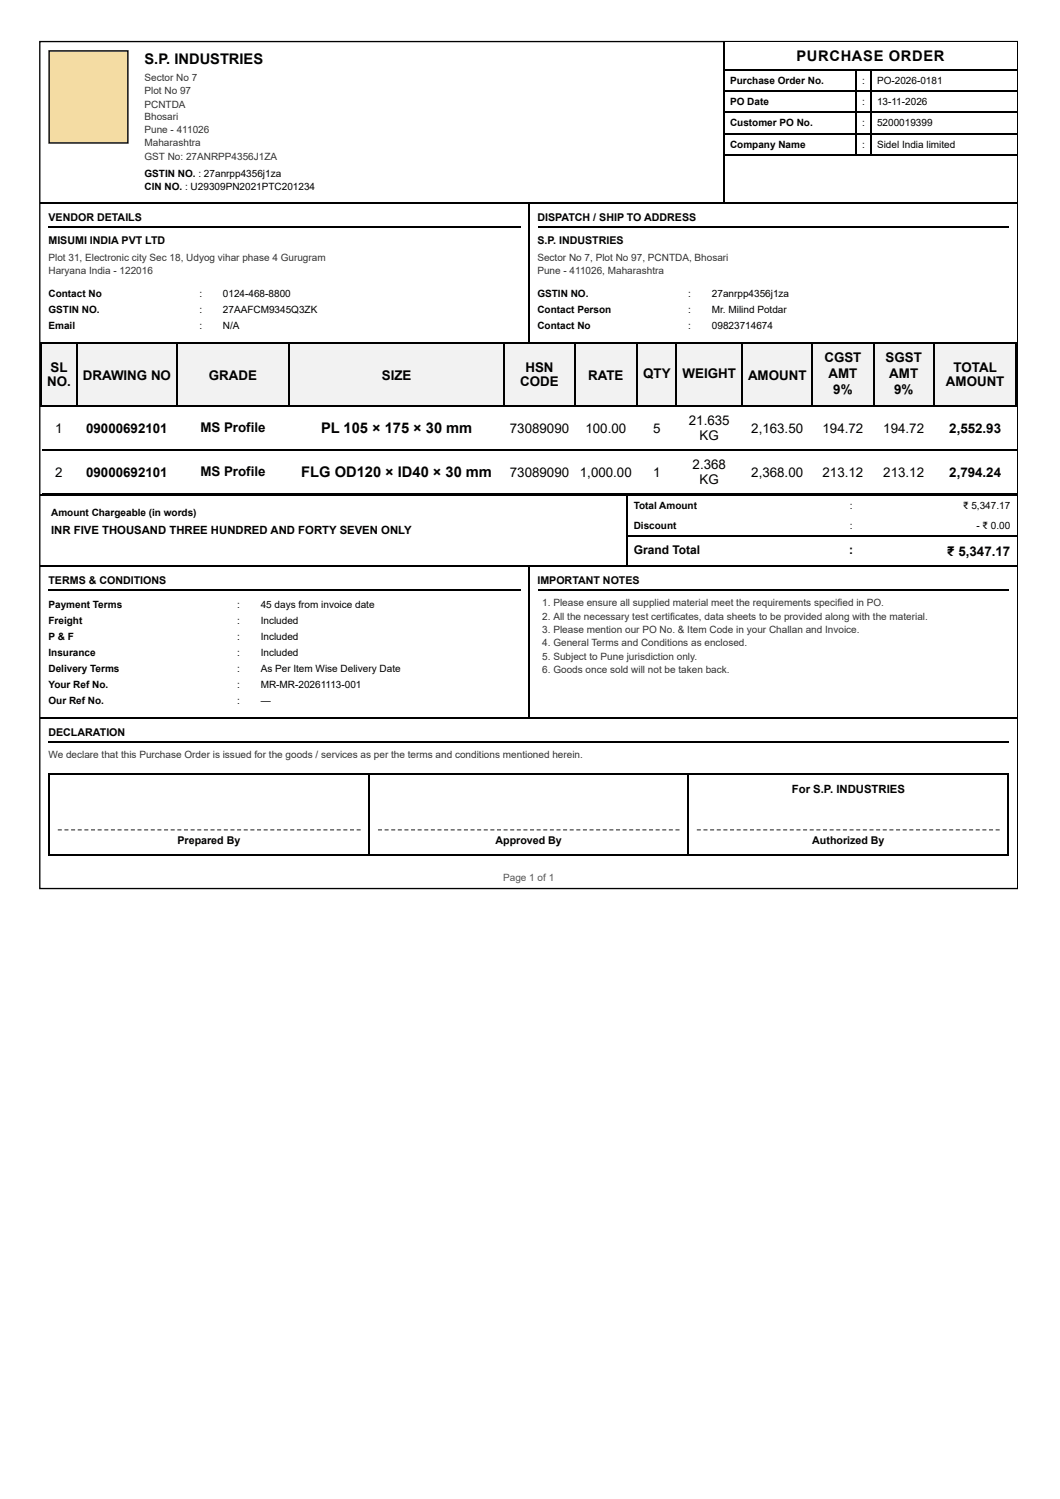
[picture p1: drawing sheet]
<svg xmlns="http://www.w3.org/2000/svg" width="210mm" height="297mm" viewBox="0 0 210 297" stroke-linecap="round" stroke-linejoin="round" font-family="sans-serif">
<defs><g id="words">
<g font-size="2.9">
<text x="28.7" y="12.6">S.P. INDUSTRIES</text>
<text x="158" y="12.1">PURCHASE ORDER</text>
<text x="63.7" y="85.9">PL 105 × 175 × 30 mm</text>
<text x="59.8" y="94.6">FLG OD120 × ID40 × 30 mm</text>
</g>
<g font-size="2.6">
<text x="163.5" y="71.9">CGST</text>
<text x="175.6" y="71.9">SGST</text>
<text x="9.3" y="76.6">NO.</text>
<text x="10" y="73.7">SL</text>
<text x="16.4" y="75.3">DRAWING NO</text>
<text x="41.4" y="75.3">GRADE</text>
<text x="75.7" y="75.3">SIZE</text>
<text x="103.2" y="76.6">CODE</text>
<text x="104.2" y="73.7">HSN</text>
<text x="116.7" y="75.3">RATE</text>
<text x="127.6" y="75.1">QTY</text>
<text x="135.4" y="75.1">WEIGHT</text>
<text x="148.3" y="75.3">AMOUNT</text>
<text x="164.3" y="75.1">AMT</text>
<text x="176.4" y="75.1">AMT</text>
<text x="187.6" y="76.6">AMOUNT</text>
<text x="189.1" y="73.7">TOTAL</text>
<text x="165.3" y="78.2">9%</text>
<text x="177.3" y="78.2">9%</text>
<text x="11" y="85.9">1</text>
<text x="17.1" y="85.9">09000692101</text>
<text x="39.7" y="85.6">MS Profile</text>
<text x="101.1" y="85.9">73089090</text>
<text x="116.1" y="85.9">100.00</text>
<text x="129.5" y="85.9">5</text>
<text x="136.6" y="84.3">21.635</text>
<text x="138.8" y="87.2">KG</text>
<text x="149" y="85.9">2,163.50</text>
<text x="163.1" y="85.9">194.72</text>
<text x="175.2" y="85.9">194.72</text>
<text x="188.3" y="85.9">2,552.93</text>
<text x="11" y="94.6">2</text>
<text x="17.1" y="94.6">09000692101</text>
<text x="39.7" y="94.4">MS Profile</text>
<text x="101.1" y="94.6">73089090</text>
<text x="115" y="94.6">1,000.00</text>
<text x="129.5" y="94.6">1</text>
<text x="137.4" y="93">2.368</text>
<text x="138.8" y="96">KG</text>
<text x="149" y="94.6">2,368.00</text>
<text x="163.1" y="94.6">213.12</text>
<text x="175.2" y="94.6">213.12</text>
<text x="188.3" y="94.6">2,794.24</text>
<text x="187.9" y="110.2">₹ 5,347.17</text>
</g>
<g font-size="2.4">
<text x="125.7" y="110">Grand Total</text>
<text x="168.4" y="110">:</text>
</g>
<g font-size="2.2">
<text x="10.1" y="106">INR FIVE THOUSAND THREE HUNDRED AND FORTY SEVEN ONLY</text>
<text x="157" y="157.3">For S.P. INDUSTRIES</text>
</g>
<g font-size="2.1">
<text x="9.6" y="43.8">VENDOR DETAILS</text>
<text x="106.6" y="43.8">DISPATCH / SHIP TO ADDRESS</text>
<text x="9.6" y="48.3">MISUMI INDIA PVT LTD</text>
<text x="106.6" y="48.3">S.P. INDUSTRIES</text>
<text x="9.6" y="115.8">TERMS &amp; CONDITIONS</text>
<text x="106.6" y="115.8">IMPORTANT NOTES</text>
<text x="9.6" y="146">DECLARATION</text>
<text x="35.2" y="167.4">Prepared By</text>
<text x="98.3" y="167.4">Approved By</text>
<text x="161.1" y="167.4">Authorized By</text>
</g>
<g font-size="2" fill="#333">
<text x="28.7" y="16.1">Sector No 7</text>
<text x="28.7" y="18.7">Plot No 97</text>
<text x="28.7" y="21.3">PCNTDA</text>
<text x="28.7" y="23.7">Bhosari</text>
<text x="28.7" y="26.4">Pune - 411026</text>
<text x="28.7" y="29">Maharashtra</text>
<text x="28.7" y="31.7">GST No: 27ANRPP4356J1ZA</text>
<text x="9.6" y="51.8">Plot 31, Electronic city Sec 18, Udyog vihar phase 4 Gurugram</text>
<text x="106.6" y="51.8">Sector No 7, Plot No 97, PCNTDA, Bhosari</text>
<text x="9.6" y="54.4">Haryana India - 122016</text>
<text x="106.6" y="54.4">Pune - 411026, Maharashtra</text>
<text x="107.6" y="120.3">1 . Please ensure all supplied material meet the requirements specified in PO.</text>
<text x="107.6" y="122.9">2. All the necessary test certificates, data sheets to be provided along with the material.</text>
<text x="107.6" y="125.6">3. Please mention our PO No. &amp; Item Code in your Challan and Invoice.</text>
<text x="107.6" y="128.2">4. General Terms and Conditions as enclosed.</text>
<text x="107.6" y="130.9">5. Subject to Pune jurisdiction only.</text>
<text x="107.6" y="133.5">6. Goods once sold will not be taken back.</text>
<text x="9.6" y="150.5">We declare that this Purchase Order is issued for the goods / services as per the terms and conditions mentioned herein.</text>
</g>
<g font-size="2">
<text x="144.8" y="16.6">Purchase Order No.</text>
<text x="171" y="16.6">:</text>
<text x="173.9" y="16.6">PO-2026-0181</text>
<text x="144.8" y="20.8">PO Date</text>
<text x="171" y="20.8">:</text>
<text x="173.9" y="20.8">13-11-2026</text>
<text x="144.8" y="25">Customer PO No.</text>
<text x="144.8" y="29.3">Company Name</text>
<text x="171" y="25">:</text>
<text x="171" y="29.3">:</text>
<text x="173.9" y="25">5200019399</text>
<text x="173.9" y="29.3">Sidel India limited</text>
<text x="28.7" y="35.1">GSTIN NO. : 27anrpp4356j1za</text>
<text x="28.7" y="37.7">CIN NO. : U29309PN2021PTC201234</text>
<text x="9.6" y="58.9">Contact No</text>
<text x="39.5" y="58.9">:</text>
<text x="44.2" y="58.9">0124-468-8800</text>
<text x="106.6" y="58.9">GSTIN NO.</text>
<text x="136.5" y="58.9">:</text>
<text x="141.2" y="58.9">27anrpp4356j1za</text>
<text x="9.6" y="62.1">GSTIN NO.</text>
<text x="9.6" y="65.3">Email</text>
<text x="39.5" y="62.1">:</text>
<text x="39.5" y="65.3">:</text>
<text x="44.2" y="62.1">27AAFCM9345Q3ZK</text>
<text x="44.2" y="65.3">N/A</text>
<text x="106.6" y="62.1">Contact Person</text>
<text x="106.6" y="65.3">Contact No</text>
<text x="136.5" y="62.1">:</text>
<text x="136.5" y="65.3">:</text>
<text x="141.2" y="62.1">Mr. Milind Potdar</text>
<text x="141.2" y="65.3">09823714674</text>
<text x="125.7" y="101">Total Amount</text>
<text x="168.5" y="101">:</text>
<text x="191" y="101">₹ 5,347.17</text>
<text x="10.1" y="102.3">Amount Chargeable (in words)</text>
<text x="125.7" y="105">Discount</text>
<text x="168.5" y="105">:</text>
<text x="193.6" y="105">- ₹ 0.00</text>
<text x="9.6" y="120.6">Payment Terms</text>
<text x="9.6" y="123.7">Freight</text>
<text x="47" y="120.6">:</text>
<text x="47" y="123.7">:</text>
<text x="51.7" y="120.6">45 days from invoice date</text>
<text x="51.7" y="123.7">Included</text>
<text x="9.6" y="126.9">P &amp; F</text>
<text x="9.6" y="130.1">Insurance</text>
<text x="47" y="126.9">:</text>
<text x="47" y="130.1">:</text>
<text x="51.7" y="126.9">Included</text>
<text x="51.7" y="130.1">Included</text>
<text x="9.6" y="133.3">Delivery Terms</text>
<text x="9.6" y="136.4">Your Ref No.</text>
<text x="47" y="133.3">:</text>
<text x="47" y="136.4">:</text>
<text x="51.7" y="133.3">As Per Item Wise Delivery Date</text>
<text x="51.7" y="136.4">MR-MR-20261113-001</text>
<text x="9.6" y="139.6">Our Ref No.</text>
<text x="47" y="139.6">:</text>
<text x="51.7" y="139.6">—</text>
</g>
<text font-size="2" fill="#555" x="99.8" y="174.8">Page 1 of 1</text>
</g></defs>
<path d="M7.9 8.2h193.9v168.1h-193.9z" fill="none" stroke="#000" stroke-width=".26"/>
<path d="M143.8 8.4h57.9v5.5h-57.9z" fill="#fff"/>
<path d="M143.6 8.4v32M143.8 13.8h57.9M143.8 18h57.9M169.8 13.9v17M172.7 13.9v17M143.8 22.3h57.9M143.8 26.5h57.9M143.8 30.7h57.9M8 40.3h135.5M143.8 40.3h57.9" fill="none" stroke="#000" stroke-width=".26"/>
<path d="M9.6 10h15.9v18.5h-15.9z" fill="#f4dca3"/>
<path d="M9.7 10.1h15.7v18.3h-15.7zM9.6 45h93.7M105 40.4v27.8M106.7 45h93.4M8 68h96.9M105.1 68h96.6" fill="none" stroke="#000" stroke-width=".26"/>
<g fill="#f2f2f2">
<path d="M8.3 68.2h6.9v12.4h-6.9z"/>
<path d="M15.2 68.2h19.8v12.4h-19.8z"/>
<path d="M35 68.2h22.2v12.4h-22.2z"/>
<path d="M57.2 68.2h42.9v12.4h-42.9z"/>
<path d="M100.1 68.2h13.8v12.4h-13.8z"/>
<path d="M113.9 68.2h12.4v12.4h-12.4z"/>
<path d="M126.3 68.2h7.9v12.4h-7.9z"/>
<path d="M134.2 68.2h13v12.4h-13z"/>
<path d="M147.2 68.2h14v12.4h-14z"/>
<path d="M161.2 68.2h11.9v12.4h-11.9z"/>
<path d="M173.1 68.2h12.2v12.4h-12.2z"/>
<path d="M185.3 68.2h16.4v12.4h-16.4z"/>
</g>
<g fill="none" stroke="#000" stroke-width=".26">
<path d="M8 68h193.7M8.2 67.9v12.7M15.3 67.9v12.7M35.1 67.9v12.7M57.4 67.9v12.7M100 67.9v12.7M114 67.9v12.7M126.4 67.9v12.7M134.1 67.9v12.7M147.1 67.9v12.7M161.1 67.9v12.7M173.3 67.9v12.7"/>
<path d="M185.2 67.9v12.7M201.6 67.9v12.7M8 80.5h193.7M8 98.2h116.2M8.3 89.2h193.4M8.3 97.9h193.4M124.3 98.1v14.3M124.4 98.2h77.3M8 112.2h116.2M9.6 117h93.7M106.7 117h93.4M124.4 106.4h77.3"/>
<path d="M124.4 112.2h77.3M9.6 147.2h190.5"/>
</g>
<g fill="#555">
<path d="M11.5 164.5h.8v.2h-.8zM12.8 164.5h.8v.2h-.8zM14.1 164.5h.8v.2h-.8zM15.4 164.5h.8v.2h-.8zM16.7 164.5h.8v.2h-.8zM18.1 164.5h.7v.2h-.7zM19.4 164.5h.8v.2h-.8zM20.7 164.5h.8v.2h-.8zM22 164.5h.8v.2h-.8zM23.3 164.5h.8v.2h-.8zM24.6 164.5h.8v.2h-.8zM26 164.5h.7v.2h-.7zM27.3 164.5h.8v.2h-.8zM28.6 164.5h.8v.2h-.8zM29.9 164.5h.8v.2h-.8zM31.2 164.5h.8v.2h-.8zM32.5 164.5h.8v.2h-.8zM33.9 164.5h.7v.2h-.7zM35.2 164.5h.8v.2h-.8zM36.5 164.5h.8v.2h-.8zM37.8 164.5h.8v.2h-.8zM39.1 164.5h.8v.2h-.8zM40.4 164.5h.8v.2h-.8zM41.8 164.5h.8v.2h-.8zM43.1 164.5h.8v.2h-.8zM44.4 164.5h.8v.2h-.8zM45.7 164.5h.8v.2h-.8zM47 164.5h.8v.2h-.8zM48.3 164.5h.8v.2h-.8zM49.7 164.5h.8v.2h-.8zM51 164.5h.8v.2h-.8zM52.3 164.5h.8v.2h-.8zM53.6 164.5h.8v.2h-.8zM54.9 164.5h.8v.2h-.8zM56.2 164.5h.8v.2h-.8zM57.6 164.5h.8v.2h-.8zM58.9 164.5h.8v.2h-.8zM60.2 164.5h.8v.2h-.8zM61.5 164.5h.8v.2h-.8zM62.8 164.5h.8v.2h-.8zM64.1 164.5h.8v.2h-.8zM65.5 164.5h.8v.2h-.8zM66.8 164.5h.8v.2h-.8zM68.1 164.5h.8v.2h-.8zM69.4 164.5h.8v.2h-.8zM70.7 164.5h.8v.2h-.8z"/>
<path d="M75 164.5h.8v.2h-.8zM76.3 164.5h.8v.2h-.8zM77.6 164.5h.8v.2h-.8zM78.9 164.5h.8v.2h-.8zM80.2 164.5h.8v.2h-.8zM81.5 164.5h.8v.2h-.8zM82.8 164.5h.8v.2h-.8zM84.1 164.5h.8v.2h-.8zM85.5 164.5h.7v.2h-.7zM86.8 164.5h.8v.2h-.8zM88.1 164.5h.8v.2h-.8zM89.4 164.5h.8v.2h-.8zM90.7 164.5h.8v.2h-.8zM92 164.5h.8v.2h-.8zM93.3 164.5h.8v.2h-.8zM94.6 164.5h.8v.2h-.8zM95.9 164.5h.8v.2h-.8zM97.3 164.5h.7v.2h-.7zM98.6 164.5h.8v.2h-.8zM99.9 164.5h.8v.2h-.8zM101.2 164.5h.8v.2h-.8zM102.5 164.5h.8v.2h-.8zM103.8 164.5h.8v.2h-.8zM105.1 164.5h.8v.2h-.8zM106.4 164.5h.8v.2h-.8zM107.7 164.5h.8v.2h-.8zM109.1 164.5h.7v.2h-.7zM110.4 164.5h.8v.2h-.8zM111.7 164.5h.8v.2h-.8zM113 164.5h.8v.2h-.8zM114.3 164.5h.8v.2h-.8zM115.6 164.5h.8v.2h-.8zM116.9 164.5h.8v.2h-.8zM118.2 164.5h.8v.2h-.8zM119.5 164.5h.8v.2h-.8zM120.9 164.5h.7v.2h-.7zM122.2 164.5h.8v.2h-.8zM123.5 164.5h.8v.2h-.8zM124.8 164.5h.8v.2h-.8zM126.1 164.5h.8v.2h-.8zM127.4 164.5h.8v.2h-.8zM128.7 164.5h.8v.2h-.8zM130 164.5h.8v.2h-.8zM131.3 164.5h.8v.2h-.8zM132.7 164.5h.7v.2h-.7zM134 164.5h.8v.2h-.8z"/>
<path d="M138.2 164.5h.8v.2h-.8zM139.5 164.5h.8v.2h-.8zM140.8 164.5h.8v.2h-.8zM142.2 164.5h.7v.2h-.7zM143.5 164.5h.8v.2h-.8zM144.8 164.5h.8v.2h-.8zM146.1 164.5h.8v.2h-.8zM147.4 164.5h.8v.2h-.8zM148.7 164.5h.8v.2h-.8zM150.1 164.5h.7v.2h-.7zM151.4 164.5h.8v.2h-.8zM152.7 164.5h.8v.2h-.8zM154 164.5h.8v.2h-.8zM155.3 164.5h.8v.2h-.8zM156.6 164.5h.8v.2h-.8zM158 164.5h.8v.2h-.8zM159.3 164.5h.8v.2h-.8zM160.6 164.5h.8v.2h-.8zM161.9 164.5h.8v.2h-.8zM163.2 164.5h.8v.2h-.8zM164.5 164.5h.8v.2h-.8zM165.9 164.5h.8v.2h-.8zM167.2 164.5h.8v.2h-.8zM168.5 164.5h.8v.2h-.8zM169.8 164.5h.8v.2h-.8zM171.1 164.5h.8v.2h-.8zM172.4 164.5h.8v.2h-.8zM173.8 164.5h.8v.2h-.8zM175.1 164.5h.8v.2h-.8zM176.4 164.5h.8v.2h-.8zM177.7 164.5h.8v.2h-.8zM179 164.5h.8v.2h-.8zM180.3 164.5h.8v.2h-.8zM181.7 164.5h.8v.2h-.8zM183 164.5h.8v.2h-.8zM184.3 164.5h.8v.2h-.8zM185.6 164.5h.8v.2h-.8zM186.9 164.5h.8v.2h-.8zM188.2 164.5h.8v.2h-.8zM189.6 164.5h.8v.2h-.8zM190.9 164.5h.8v.2h-.8zM192.2 164.5h.8v.2h-.8zM193.5 164.5h.8v.2h-.8zM194.8 164.5h.8v.2h-.8zM196.2 164.5h.7v.2h-.7zM197.5 164.5h.8v.2h-.8z"/>
</g>
<path d="M105 112.4v30.1M8 142.4h193.7M9.6 153.5h190.5M9.7 153.4v16.4M73.2 153.4v16.4M136.5 153.4v16.4M200 153.4v16.4M9.6 169.6h190.5" fill="none" stroke="#000" stroke-width=".26"/>
<use href="#words"/>
</svg>
